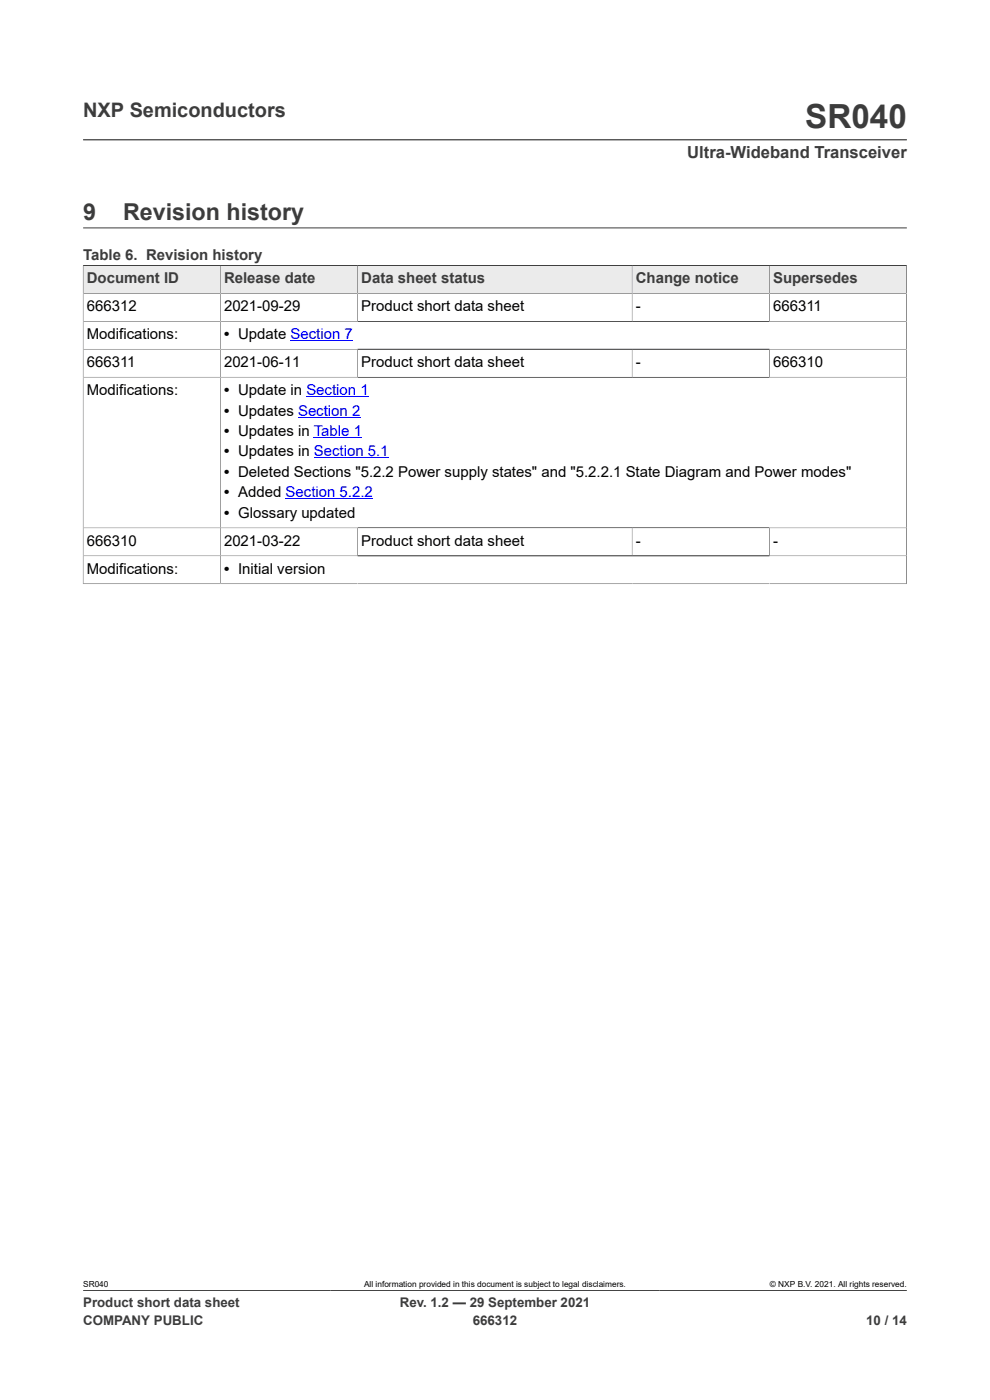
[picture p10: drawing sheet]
<svg xmlns="http://www.w3.org/2000/svg" width="210mm" height="297mm" viewBox="0 0 210 297" stroke-linecap="round" stroke-linejoin="round" font-family="sans-serif">
<defs><g id="words">
<text font-size="7.1" fill="#3c3c3c" x="170.8" y="27.2">SR040</text>
<g font-size="4.9" fill="#3c3c3c">
<text x="17.6" y="46.6">9</text>
<text x="26.1" y="46.6">Revision history</text>
</g>
<text font-size="4.2" fill="#3c3c3c" x="17.6" y="24.8">NXP Semiconductors</text>
<text font-size="3.5" fill="#3c3c3c" x="145.8" y="33.5">Ultra-Wideband Transceiver</text>
<g font-size="3.2" fill="#3c3c3c">
<text x="17.6" y="55.2">Table 6. Revision history</text>
<text x="18.4" y="60.1">Document ID</text>
<text x="47.5" y="60.1">Release date</text>
<text x="76.6" y="60.1">Data sheet status</text>
<text x="134.9" y="60.1">Change notice</text>
<text x="164" y="60.1">Supersedes</text>
</g>
<g font-size="3.2">
<text x="18.4" y="66">666312</text>
<text x="18.4" y="72">Modifications:</text>
<text x="47.5" y="66">2021-09-29</text>
<text x="47.5" y="72">• Update Section 7</text>
<text x="76.6" y="66">Product short data sheet</text>
<text x="134.9" y="66">-</text>
<text x="164" y="66">666311</text>
<text x="18.4" y="77.9">666311</text>
<text x="47.5" y="77.9">2021-06-11</text>
<text x="76.6" y="77.9">Product short data sheet</text>
<text x="134.9" y="77.9">-</text>
<text x="164" y="77.9">666310</text>
<text x="18.4" y="83.8">Modifications:</text>
<text x="47.5" y="83.8">• Update in Section 1</text>
<text x="47.5" y="88.1">• Updates Section 2</text>
<text x="47.5" y="92.5">• Updates in Table 1</text>
<text x="47.5" y="96.8">• Updates in Section 5.1</text>
<text x="47.5" y="101.2">• Deleted Sections &quot;5.2.2 Power supply states&quot; and &quot;5.2.2.1 State Diagram and Power modes&quot;</text>
<text x="47.5" y="105.5">• Added Section 5.2.2</text>
<text x="47.5" y="109.8">• Glossary updated</text>
<text x="18.4" y="115.8">666310</text>
<text x="47.5" y="115.8">2021-03-22</text>
<text x="76.6" y="115.8">Product short data sheet</text>
<text x="134.9" y="115.8">-</text>
<text x="164" y="115.8">-</text>
<text x="18.4" y="121.7">Modifications:</text>
<text x="47.5" y="121.7">• Initial version</text>
</g>
<g font-size="2.8" fill="#3c3c3c">
<text x="17.6" y="277.3">Product short data sheet</text>
<text x="17.6" y="281">COMPANY PUBLIC</text>
<text x="84.8" y="277.3">Rev. 1.2 — 29 September 2021</text>
<text x="100.3" y="281">666312</text>
<text x="183.7" y="281">10 / 14</text>
</g>
<g font-size="1.8">
<text x="17.6" y="273.1">SR040</text>
<text x="77.2" y="273.1">All information provided in this document is subject to legal disclaimers.</text>
<text x="163.3" y="273.1">© NXP B.V. 2021. All rights reserved.</text>
</g>
</g></defs>
<path d="M17.6 29.7h174.8M17.6 56.3h174.7M17.6 48.3h174.8" fill="none" stroke="#3c3c3c" stroke-width=".21"/>
<path d="M17.7 56.4h29v5.8h-29z" fill="#ebebeb"/>
<path d="M17.6 56.3h29.1v5.9h-29.1z" fill="none" stroke="#3c3c3c" stroke-width=".21"/>
<path d="M46.8 56.4h29v5.8h-29z" fill="#ebebeb"/>
<path d="M46.7 56.3h29.2v5.9h-29.2z" fill="none" stroke="#3c3c3c" stroke-width=".21"/>
<path d="M75.9 56.4h58.1v5.8h-58.1z" fill="#ebebeb"/>
<path d="M75.9 56.3h58.2v5.9h-58.2z" fill="none" stroke="#3c3c3c" stroke-width=".21"/>
<path d="M134.2 56.4h28.9v5.8h-28.9z" fill="#ebebeb"/>
<path d="M134.1 56.3h29.1v5.9h-29.1z" fill="none" stroke="#3c3c3c" stroke-width=".21"/>
<path d="M163.3 56.4h28.9v5.8h-28.9z" fill="#ebebeb"/>
<g fill="none" stroke="#3c3c3c" stroke-width=".21">
<path d="M17.6 56.3h174.7v67.6M163.2 56.3v11.9M17.6 74.1h174.7M46.7 62.2v61.6M75.9 62.2v6M75.9 74.1v5.9M134.1 62.2v6M134.1 74.1v5.9M163.2 74.1v5.9M192.3 62.2h-174.7v61.7M192.3 68.2h-174.7M17.6 80h174.7"/>
<path d="M17.6 112h174.7M75.9 112v5.9M134.1 112v5.9M163.2 112v5.9M192.3 117.9h-174.7M17.6 123.8h174.8M17.6 273.8h174.8"/>
</g>
<path d="M61.6 72.3h13.3M63.2 88.5h13.2M65 84.1h13.2M66.6 92.8h10.2M66.6 97.2h15.8M60.6 105.8h18.5" fill="none" stroke="#00f" stroke-width=".21"/>
<use href="#words"/>
</svg>
